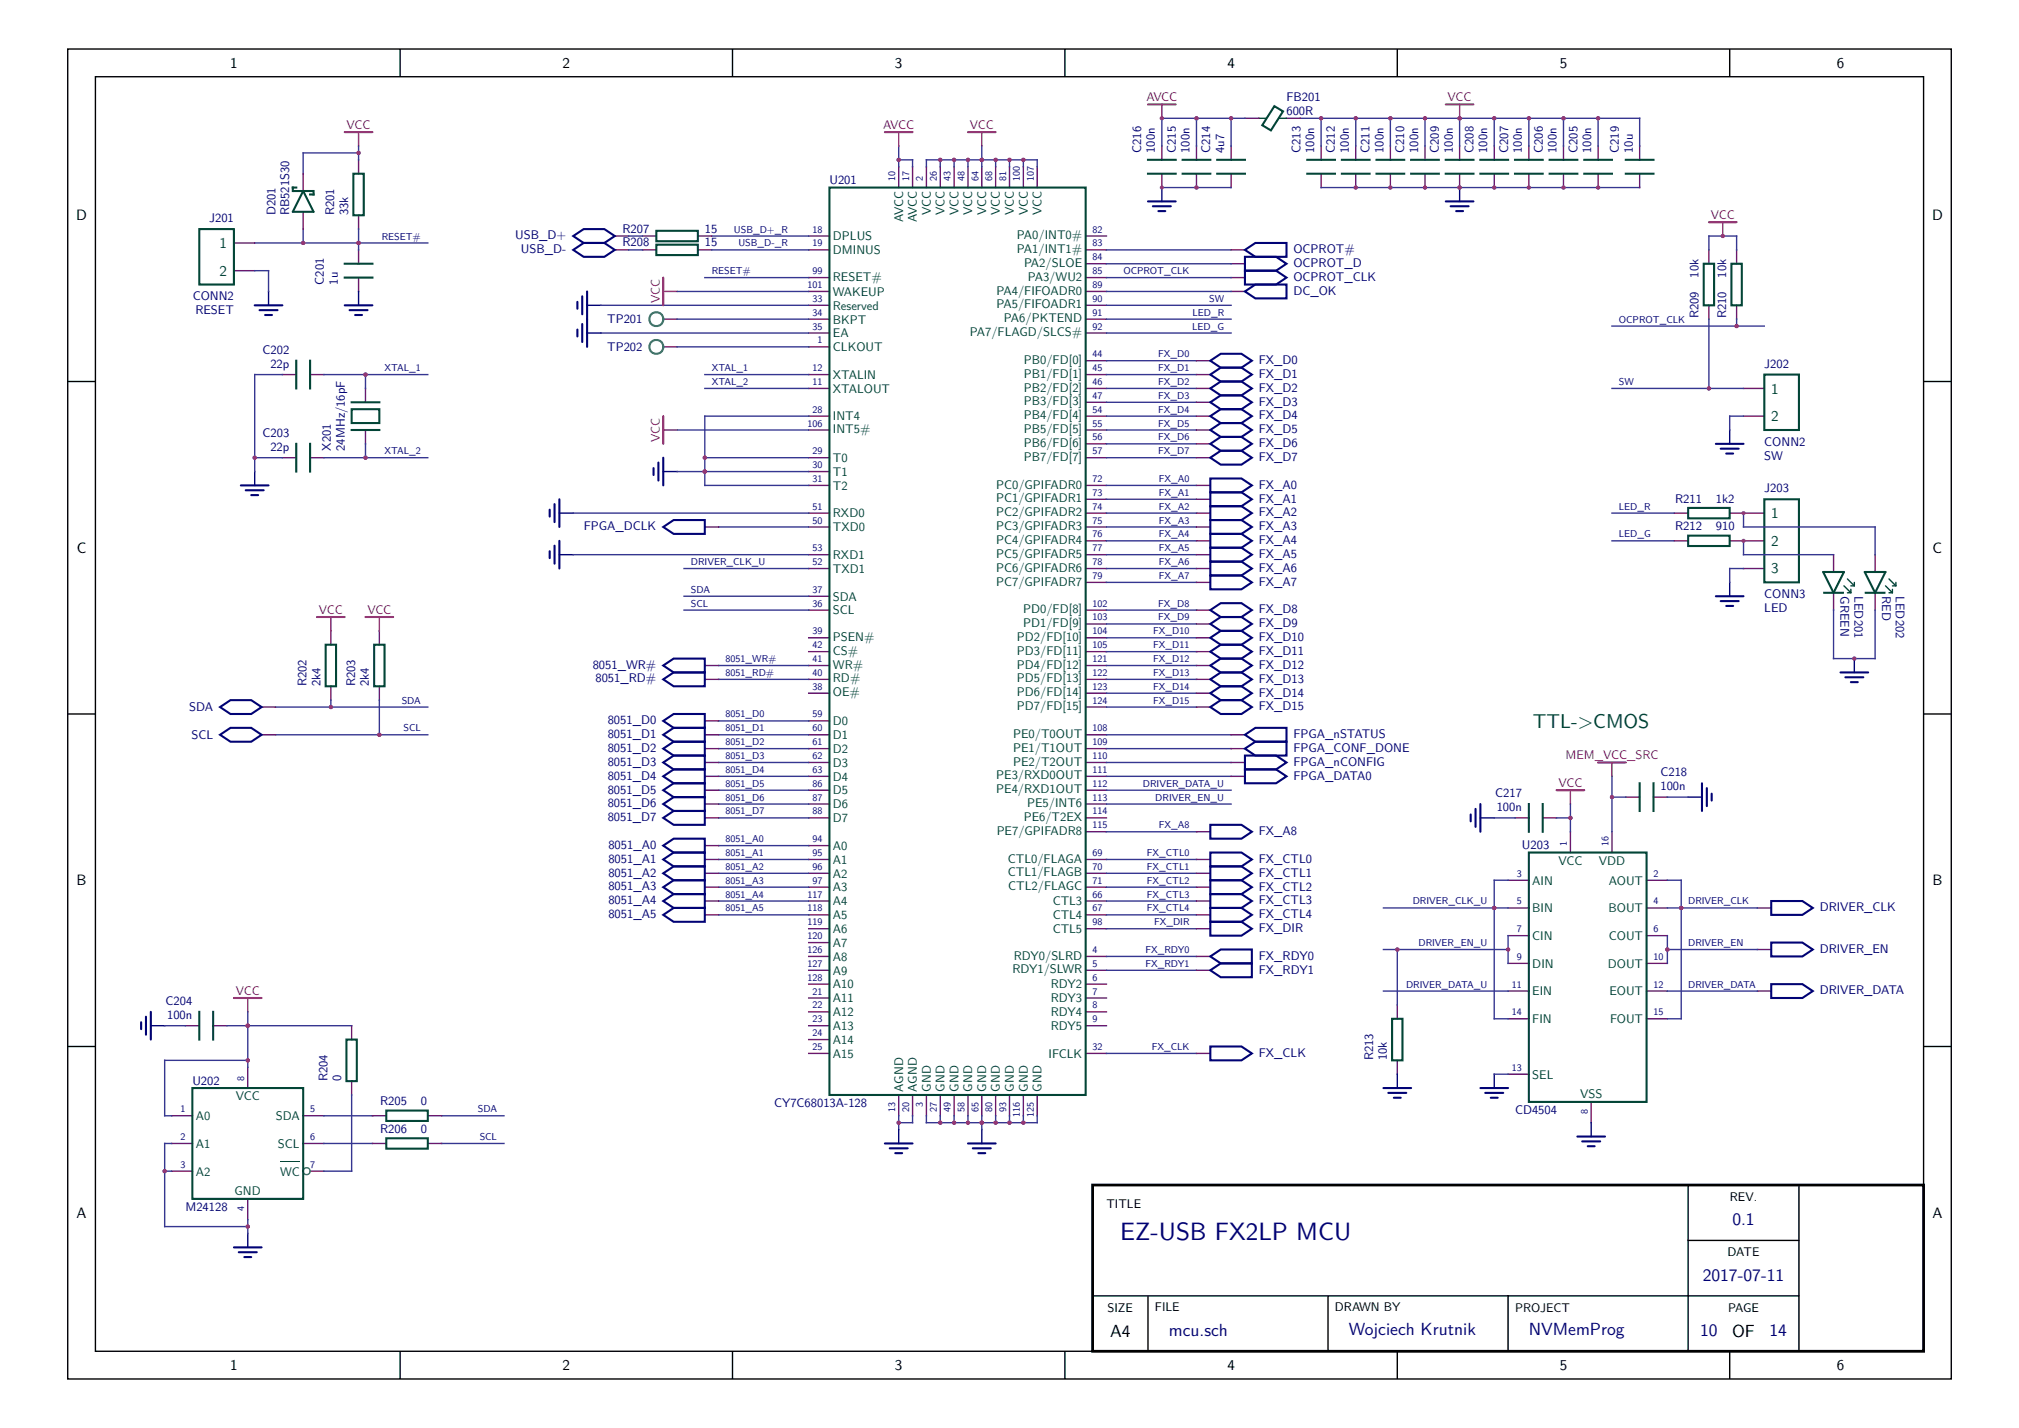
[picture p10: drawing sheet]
<svg xmlns="http://www.w3.org/2000/svg" width="297mm" height="210mm" viewBox="0 0 297 210" stroke-linecap="round" stroke-linejoin="round" font-family="sans-serif">
<defs><g id="words">
<text font-size="3.7" fill="#000275" x="164.8" y="182.4">EZ-USB FX2LP MCU</text>
<text font-size="2.9" fill="#034536" x="225.5" y="107">TTL-&gt;CMOS</text>
<g font-size="2.6" fill="#000275">
<text x="254.8" y="180.2">0.1</text>
<text x="250.5" y="188.4">2017-07-11</text>
<text x="171.9" y="196.5">mcu.sch</text>
<text x="198.4" y="196.3">Wojciech Krutnik</text>
<text x="224.9" y="196.3">NVMemProg</text>
<text x="250.1" y="196.5">10</text>
<text x="260.3" y="196.5">14</text>
</g>
<g font-size="2.6">
<text x="163.3" y="196.6">A4</text>
<text x="254.8" y="196.6">OF</text>
</g>
<g font-size="2.2">
<text x="33.9" y="10">1</text>
<text x="82.8" y="10">2</text>
<text x="131.6" y="10">3</text>
<text x="180.5" y="10">4</text>
<text x="229.4" y="9.9">5</text>
<text x="270.2" y="10">6</text>
<text x="11.2" y="32.4">D</text>
<text x="284.2" y="32.4">D</text>
<text x="11.3" y="81.3">C</text>
<text x="284.3" y="81.3">C</text>
<text x="11.3" y="130.2">B</text>
<text x="284.3" y="130.2">B</text>
<text x="11.3" y="179.1">A</text>
<text x="284.3" y="179.1">A</text>
<text x="33.9" y="201.5">1</text>
<text x="82.8" y="201.5">2</text>
<text x="131.6" y="201.5">3</text>
<text x="180.5" y="201.5">4</text>
<text x="229.4" y="201.5">5</text>
<text x="270.2" y="201.5">6</text>
</g>
<g font-size="2.2" fill="#034536">
<text x="32.3" y="36.5">1</text>
<text x="32.3" y="40.6">2</text>
<text x="260.6" y="57.9">1</text>
<text x="260.6" y="61.9">2</text>
<text x="260.6" y="76.2">1</text>
<text x="260.6" y="80.3">2</text>
<text x="260.6" y="84.3">3</text>
</g>
<g font-size="1.8" fill="#b82e2e">
<text x="168.6" y="14.8">AVCC</text>
<text x="212.9" y="14.8">VCC</text>
<text x="51" y="18.9">VCC</text>
<text x="129.9" y="18.9">AVCC</text>
<text x="142.7" y="18.9">VCC</text>
<text x="251.7" y="32.2">VCC</text>
<text x="97.1" y="44.6" transform="rotate(-90 97.1 44.6)">VCC</text>
<text x="97.1" y="65" transform="rotate(-90 97.1 65)">VCC</text>
<text x="46.9" y="90.2">VCC</text>
<text x="54" y="90.2">VCC</text>
<text x="230.3" y="111.6">MEM_VCC_SRC</text>
<text x="229.2" y="115.7">VCC</text>
<text x="34.7" y="146.3">VCC</text>
</g>
<g font-size="1.8" fill="#000275">
<text x="189.2" y="14.8">FB201</text>
<text x="189.2" y="16.9">600R</text>
<text x="167.9" y="22.5" transform="rotate(-90 167.9 22.5)">C216</text>
<text x="169.9" y="22.5" transform="rotate(-90 169.9 22.5)">100n</text>
<text x="172.9" y="22.5" transform="rotate(-90 172.9 22.5)">C215</text>
<text x="175" y="22.5" transform="rotate(-90 175 22.5)">100n</text>
<text x="178" y="22.5" transform="rotate(-90 178 22.5)">C214</text>
<text x="180.1" y="22.5" transform="rotate(-90 180.1 22.5)">4u7</text>
<text x="191.3" y="22.5" transform="rotate(-90 191.3 22.5)">C213</text>
<text x="193.3" y="22.5" transform="rotate(-90 193.3 22.5)">100n</text>
<text x="196.4" y="22.5" transform="rotate(-90 196.4 22.5)">C212</text>
<text x="198.4" y="22.5" transform="rotate(-90 198.4 22.5)">100n</text>
<text x="201.5" y="22.5" transform="rotate(-90 201.5 22.5)">C211</text>
<text x="203.5" y="22.5" transform="rotate(-90 203.5 22.5)">100n</text>
<text x="206.6" y="22.5" transform="rotate(-90 206.6 22.5)">C210</text>
<text x="208.6" y="22.5" transform="rotate(-90 208.6 22.5)">100n</text>
<text x="211.7" y="22.5" transform="rotate(-90 211.7 22.5)">C209</text>
<text x="213.7" y="22.5" transform="rotate(-90 213.7 22.5)">100n</text>
<text x="216.8" y="22.5" transform="rotate(-90 216.8 22.5)">C208</text>
<text x="218.8" y="22.5" transform="rotate(-90 218.8 22.5)">100n</text>
<text x="221.8" y="22.5" transform="rotate(-90 221.8 22.5)">C207</text>
<text x="223.9" y="22.5" transform="rotate(-90 223.9 22.5)">100n</text>
<text x="226.9" y="22.5" transform="rotate(-90 226.9 22.5)">C206</text>
<text x="229" y="22.5" transform="rotate(-90 229 22.5)">100n</text>
<text x="232" y="22.5" transform="rotate(-90 232 22.5)">C205</text>
<text x="234.1" y="22.5" transform="rotate(-90 234.1 22.5)">100n</text>
<text x="238.1" y="22.5" transform="rotate(-90 238.1 22.5)">C219</text>
<text x="240.2" y="22.5" transform="rotate(-90 240.2 22.5)">10u</text>
<text x="122" y="27.1">U201</text>
<text x="30.8" y="32.7">J201</text>
<text x="40.5" y="31.7" transform="rotate(-90 40.5 31.7)">D201</text>
<text x="42.6" y="31.7" transform="rotate(-90 42.6 31.7)">RB521S30</text>
<text x="49.2" y="31.7" transform="rotate(-90 49.2 31.7)">R201</text>
<text x="51.2" y="31.7" transform="rotate(-90 51.2 31.7)">33k</text>
<text x="75.8" y="35.2">USB_D+</text>
<text x="91.6" y="34.2">R207</text>
<text x="103.7" y="34.2">15</text>
<text x="47.7" y="41.8" transform="rotate(-90 47.7 41.8)">C201</text>
<text x="49.7" y="41.8" transform="rotate(-90 49.7 41.8)">1u</text>
<text x="76.6" y="37.3">USB_D-</text>
<text x="91.6" y="36.2">R208</text>
<text x="103.7" y="36.2">15</text>
<text x="190.3" y="37.2">OCPROT#</text>
<text x="190.3" y="41.3">OCPROT_CLK</text>
<text x="190.3" y="39.3">OCPROT_D</text>
<text x="249.9" y="40.8" transform="rotate(-90 249.9 40.8)">10k</text>
<text x="253.9" y="40.8" transform="rotate(-90 253.9 40.8)">10k</text>
<text x="28.4" y="44.2">CONN2</text>
<text x="28.8" y="46.2">RESET</text>
<text x="89.3" y="47.6">TP201</text>
<text x="190.3" y="43.4">DC_OK</text>
<text x="249.9" y="46.8" transform="rotate(-90 249.9 46.8)">R209</text>
<text x="253.9" y="46.8" transform="rotate(-90 253.9 46.8)">R210</text>
<text x="38.6" y="52">C202</text>
<text x="89.3" y="51.6">TP202</text>
<text x="185.2" y="53.5">FX_D0</text>
<text x="39.8" y="54.1">22p</text>
<text x="185.2" y="55.6">FX_D1</text>
<text x="185.2" y="57.6">FX_D2</text>
<text x="185.2" y="59.6">FX_D3</text>
<text x="259.5" y="54.1">J202</text>
<text x="38.6" y="64.3">C203</text>
<text x="185.2" y="61.7">FX_D4</text>
<text x="185.2" y="63.7">FX_D5</text>
<text x="185.2" y="65.8">FX_D6</text>
<text x="259.5" y="65.6">CONN2</text>
<text x="39.8" y="66.3">22p</text>
<text x="48.7" y="66.3" transform="rotate(-90 48.7 66.3)">X201</text>
<text x="50.7" y="66.3" transform="rotate(-90 50.7 66.3)">24MHz/16pF</text>
<text x="185.2" y="71.9">FX_A0</text>
<text x="185.2" y="67.8">FX_D7</text>
<text x="259.5" y="67.6">SW</text>
<text x="85.9" y="78">FPGA_DCLK</text>
<text x="185.2" y="78">FX_A3</text>
<text x="185.2" y="75.9">FX_A2</text>
<text x="185.2" y="73.9">FX_A1</text>
<text x="246.4" y="73.9">R211</text>
<text x="252.4" y="73.9">1k2</text>
<text x="259.5" y="72.4">J203</text>
<text x="185.2" y="82.1">FX_A5</text>
<text x="185.2" y="80">FX_A4</text>
<text x="246.4" y="78">R212</text>
<text x="252.4" y="78">910</text>
<text x="185.2" y="86.1">FX_A7</text>
<text x="185.2" y="84.1">FX_A6</text>
<text x="259.5" y="88">CONN3</text>
<text x="259.5" y="90">LED</text>
<text x="270.7" y="87.7" transform="rotate(90 270.7 87.7)">GREEN</text>
<text x="272.8" y="87.7" transform="rotate(90 272.8 87.7)">LED201</text>
<text x="276.9" y="87.7" transform="rotate(90 276.9 87.7)">RED</text>
<text x="278.9" y="87.7" transform="rotate(90 278.9 87.7)">LED202</text>
<text x="185.2" y="90.2">FX_D8</text>
<text x="185.2" y="92.2">FX_D9</text>
<text x="185.2" y="94.3">FX_D10</text>
<text x="45.1" y="100.9" transform="rotate(-90 45.1 100.9)">R202</text>
<text x="47.1" y="100.9" transform="rotate(-90 47.1 100.9)">2k4</text>
<text x="52.2" y="100.9" transform="rotate(-90 52.2 100.9)">R203</text>
<text x="54.3" y="100.9" transform="rotate(-90 54.3 100.9)">2k4</text>
<text x="87.2" y="98.3">8051_WR#</text>
<text x="87.6" y="100.4">8051_RD#</text>
<text x="185.2" y="96.3">FX_D11</text>
<text x="185.2" y="98.4">FX_D12</text>
<text x="185.2" y="100.4">FX_D13</text>
<text x="27.8" y="104.6">SDA</text>
<text x="89.4" y="106.5">8051_D0</text>
<text x="185.2" y="102.4">FX_D14</text>
<text x="185.2" y="104.5">FX_D15</text>
<text x="28.2" y="108.7">SCL</text>
<text x="89.4" y="108.5">8051_D1</text>
<text x="89.4" y="110.6">8051_D2</text>
<text x="89.4" y="112.6">8051_D3</text>
<text x="190.3" y="112.6">FPGA_nCONFIG</text>
<text x="190.3" y="110.6">FPGA_CONF_DONE</text>
<text x="190.3" y="108.6">FPGA_nSTATUS</text>
<text x="89.4" y="114.7">8051_D4</text>
<text x="89.4" y="116.7">8051_D5</text>
<text x="89.4" y="118.7">8051_D6</text>
<text x="190.3" y="114.7">FPGA_DATA0</text>
<text x="219.9" y="117.2">C217</text>
<text x="220.2" y="119.3">100n</text>
<text x="244.3" y="114.2">C218</text>
<text x="244.3" y="116.2">100n</text>
<text x="89.4" y="120.8">8051_D7</text>
<text x="89.5" y="124.8">8051_A0</text>
<text x="185.2" y="122.8">FX_A8</text>
<text x="223.9" y="124.9">U203</text>
<text x="89.5" y="126.9">8051_A1</text>
<text x="89.5" y="128.9">8051_A2</text>
<text x="89.5" y="131">8051_A3</text>
<text x="185.2" y="131">FX_CTL2</text>
<text x="185.2" y="128.9">FX_CTL1</text>
<text x="185.2" y="126.9">FX_CTL0</text>
<text x="89.5" y="133">8051_A4</text>
<text x="89.5" y="135">8051_A5</text>
<text x="185.2" y="135">FX_CTL4</text>
<text x="185.2" y="133">FX_CTL3</text>
<text x="185.2" y="137.1">FX_DIR</text>
<text x="267.7" y="134">DRIVER_CLK</text>
<text x="185.2" y="141.1">FX_RDY0</text>
<text x="185.2" y="143.2">FX_RDY1</text>
<text x="267.7" y="140.1">DRIVER_EN</text>
<text x="24.4" y="147.8">C204</text>
<text x="24.6" y="149.8">100n</text>
<text x="267.7" y="146.2">DRIVER_DATA</text>
<text x="185.2" y="155.4">FX_CLK</text>
<text x="202" y="155.9" transform="rotate(-90 202 155.9)">R213</text>
<text x="204" y="155.9" transform="rotate(-90 204 155.9)">10k</text>
<text x="28.3" y="159.5">U202</text>
<text x="48.2" y="159" transform="rotate(-90 48.2 159)">R204</text>
<text x="50.2" y="159" transform="rotate(-90 50.2 159)">0</text>
<text x="55.9" y="162.6">R205</text>
<text x="55.9" y="166.6">R206</text>
<text x="61.9" y="162.6">0</text>
<text x="61.9" y="166.6">0</text>
<text x="113.9" y="162.8">CY7C68013A-128</text>
<text x="222.9" y="163.9">CD4504</text>
<text x="27.3" y="178.1">M24128</text>
</g>
<g font-size="1.8" fill="#034536">
<text x="122.5" y="35.4">DPLUS</text>
<text x="132.8" y="32.6" transform="rotate(-90 132.8 32.6)">AVCC</text>
<text x="134.9" y="32.6" transform="rotate(-90 134.9 32.6)">AVCC</text>
<text x="136.9" y="31.6" transform="rotate(-90 136.9 31.6)">VCC</text>
<text x="139" y="31.6" transform="rotate(-90 139 31.6)">VCC</text>
<text x="141" y="31.6" transform="rotate(-90 141 31.6)">VCC</text>
<text x="143" y="31.6" transform="rotate(-90 143 31.6)">VCC</text>
<text x="145.1" y="31.6" transform="rotate(-90 145.1 31.6)">VCC</text>
<text x="147.1" y="31.6" transform="rotate(-90 147.1 31.6)">VCC</text>
<text x="149.1" y="31.6" transform="rotate(-90 149.1 31.6)">VCC</text>
<text x="149.6" y="35.2">PA0/INT0#</text>
<text x="151.2" y="31.6" transform="rotate(-90 151.2 31.6)">VCC</text>
<text x="153.2" y="31.6" transform="rotate(-90 153.2 31.6)">VCC</text>
<text x="122.5" y="37.4">DMINUS</text>
<text x="122.5" y="41.3">RESET#</text>
<text x="149.6" y="37.2">PA1/INT1#</text>
<text x="150.6" y="39.2">PA2/SLOE</text>
<text x="151.2" y="41.3">PA3/WU2</text>
<text x="122.5" y="45.5">Reserved</text>
<text x="122.5" y="47.6">BKPT</text>
<text x="122.5" y="43.5">WAKEUP</text>
<text x="146.6" y="43.3">PA4/FIFOADR0</text>
<text x="146.6" y="45.4">PA5/FIFOADR1</text>
<text x="147.7" y="47.4">PA6/PKTEND</text>
<text x="122.5" y="51.6">CLKOUT</text>
<text x="122.5" y="49.6">EA</text>
<text x="142.7" y="49.4">PA7/FLAGD/SLCS#</text>
<text x="150.6" y="53.5">PB0/FD[0]</text>
<text x="122.5" y="57.8">XTALOUT</text>
<text x="122.5" y="55.7">XTALIN</text>
<text x="150.6" y="55.5">PB1/FD[1]</text>
<text x="150.6" y="57.6">PB2/FD[2]</text>
<text x="150.6" y="59.6">PB3/FD[3]</text>
<text x="122.5" y="61.8">INT4</text>
<text x="122.5" y="63.7">INT5#</text>
<text x="150.6" y="61.7">PB4/FD[4]</text>
<text x="150.6" y="63.7">PB5/FD[5]</text>
<text x="150.6" y="65.7">PB6/FD[6]</text>
<text x="122.5" y="67.9">T0</text>
<text x="122.5" y="70">T1</text>
<text x="146.5" y="71.8">PC0/GPIFADR0</text>
<text x="150.6" y="67.8">PB7/FD[7]</text>
<text x="122.5" y="72">T2</text>
<text x="122.5" y="76.1">RXD0</text>
<text x="146.5" y="73.9">PC1/GPIFADR1</text>
<text x="146.5" y="75.9">PC2/GPIFADR2</text>
<text x="146.5" y="78">PC3/GPIFADR3</text>
<text x="122.5" y="78.1">TXD0</text>
<text x="122.5" y="82.2">RXD1</text>
<text x="146.5" y="80">PC4/GPIFADR4</text>
<text x="146.5" y="82">PC5/GPIFADR5</text>
<text x="122.5" y="88.3">SDA</text>
<text x="122.5" y="84.2">TXD1</text>
<text x="146.5" y="84.1">PC6/GPIFADR6</text>
<text x="146.5" y="86.1">PC7/GPIFADR7</text>
<text x="122.5" y="90.4">SCL</text>
<text x="122.5" y="94.3">PSEN#</text>
<text x="149.6" y="94.3">PD2/FD[10]</text>
<text x="150.5" y="90.2">PD0/FD[8]</text>
<text x="150.5" y="92.2">PD1/FD[9]</text>
<text x="122.5" y="100.4">RD#</text>
<text x="122.5" y="98.3">WR#</text>
<text x="122.5" y="96.3">CS#</text>
<text x="149.6" y="96.3">PD3/FD[11]</text>
<text x="149.6" y="98.3">PD4/FD[12]</text>
<text x="149.6" y="100.4">PD5/FD[13]</text>
<text x="122.5" y="102.4">OE#</text>
<text x="122.5" y="106.6">D0</text>
<text x="149.6" y="102.4">PD6/FD[14]</text>
<text x="149.6" y="104.4">PD7/FD[15]</text>
<text x="122.5" y="108.7">D1</text>
<text x="122.5" y="110.7">D2</text>
<text x="122.5" y="112.7">D3</text>
<text x="149" y="108.5">PE0/T0OUT</text>
<text x="149" y="110.6">PE1/T1OUT</text>
<text x="149" y="112.6">PE2/T2OUT</text>
<text x="122.5" y="114.8">D4</text>
<text x="122.5" y="116.8">D5</text>
<text x="122.5" y="118.9">D6</text>
<text x="146.5" y="114.6">PE3/RXD0OUT</text>
<text x="146.5" y="116.7">PE4/RXD1OUT</text>
<text x="151.1" y="118.7">PE5/INT6</text>
<text x="122.5" y="120.9">D7</text>
<text x="122.5" y="125">A0</text>
<text x="146.6" y="122.8">PE7/GPIFADR8</text>
<text x="150.6" y="120.7">PE6/T2EX</text>
<text x="122.5" y="127">A1</text>
<text x="122.5" y="129.1">A2</text>
<text x="122.5" y="131.1">A3</text>
<text x="148.3" y="126.9">CTL0/FLAGA</text>
<text x="148.3" y="128.9">CTL1/FLAGB</text>
<text x="148.3" y="130.9">CTL2/FLAGC</text>
<text x="225.4" y="130.1">AIN</text>
<text x="229.2" y="127.2">VCC</text>
<text x="235.2" y="127.2">VDD</text>
<text x="236.7" y="130.1">AOUT</text>
<text x="122.5" y="133.1">A4</text>
<text x="122.5" y="135.2">A5</text>
<text x="122.5" y="137.2">A6</text>
<text x="154.9" y="133.1">CTL3</text>
<text x="154.9" y="135.2">CTL4</text>
<text x="154.9" y="137.2">CTL5</text>
<text x="225.4" y="134.2">BIN</text>
<text x="236.6" y="134.2">BOUT</text>
<text x="122.5" y="139.2">A7</text>
<text x="122.5" y="141.3">A8</text>
<text x="122.5" y="143.3">A9</text>
<text x="148.9" y="143.2">RDY1/SLWR</text>
<text x="149.1" y="141.1">RDY0/SLRD</text>
<text x="225.4" y="138.2">CIN</text>
<text x="225.4" y="142.3">DIN</text>
<text x="236.5" y="142.3">DOUT</text>
<text x="236.7" y="138.2">COUT</text>
<text x="122.5" y="147.4">A11</text>
<text x="122.5" y="149.4">A12</text>
<text x="122.5" y="145.3">A10</text>
<text x="154.6" y="145.4">RDY2</text>
<text x="154.6" y="147.4">RDY3</text>
<text x="154.6" y="149.4">RDY4</text>
<text x="225.4" y="146.4">EIN</text>
<text x="236.7" y="146.4">EOUT</text>
<text x="122.5" y="151.5">A13</text>
<text x="122.5" y="153.5">A14</text>
<text x="122.5" y="155.5">A15</text>
<text x="154.2" y="155.6">IFCLK</text>
<text x="154.6" y="151.5">RDY5</text>
<text x="225.4" y="150.5">FIN</text>
<text x="236.8" y="150.5">FOUT</text>
<text x="34.7" y="161.8">VCC</text>
<text x="132.8" y="160.5" transform="rotate(-90 132.8 160.5)">AGND</text>
<text x="134.9" y="160.5" transform="rotate(-90 134.9 160.5)">AGND</text>
<text x="136.9" y="160.5" transform="rotate(-90 136.9 160.5)">GND</text>
<text x="139" y="160.5" transform="rotate(-90 139 160.5)">GND</text>
<text x="141" y="160.5" transform="rotate(-90 141 160.5)">GND</text>
<text x="143" y="160.5" transform="rotate(-90 143 160.5)">GND</text>
<text x="145.1" y="160.5" transform="rotate(-90 145.1 160.5)">GND</text>
<text x="147.1" y="160.5" transform="rotate(-90 147.1 160.5)">GND</text>
<text x="149.1" y="160.5" transform="rotate(-90 149.1 160.5)">GND</text>
<text x="151.2" y="160.5" transform="rotate(-90 151.2 160.5)">GND</text>
<text x="153.2" y="160.5" transform="rotate(-90 153.2 160.5)">GND</text>
<text x="225.4" y="158.6">SEL</text>
<text x="232.4" y="161.5">VSS</text>
<text x="28.8" y="164.7">A0</text>
<text x="40.6" y="164.7">SDA</text>
<text x="28.8" y="168.8">A1</text>
<text x="28.8" y="172.9">A2</text>
<text x="40.9" y="168.8">SCL</text>
<text x="41.2" y="172.9">WC</text>
<text x="34.5" y="175.8">GND</text>
</g>
<g font-size="1.8">
<text x="162.8" y="177.6">TITLE</text>
<text x="254.5" y="176.6">REV.</text>
<text x="254.1" y="184.7">DATE</text>
<text x="162.9" y="192.9">SIZE</text>
<text x="169.9" y="192.9">FILE</text>
<text x="196.4" y="192.9">DRAWN BY</text>
<text x="222.9" y="192.9">PROJECT</text>
<text x="254.2" y="192.9">PAGE</text>
</g>
<g font-size="1.5" fill="#000275">
<text x="131.7" y="26.6" transform="rotate(-90 131.7 26.6)">10</text>
<text x="133.7" y="26.6" transform="rotate(-90 133.7 26.6)">17</text>
<text x="135.8" y="26.6" transform="rotate(-90 135.8 26.6)">2</text>
<text x="137.8" y="26.6" transform="rotate(-90 137.8 26.6)">26</text>
<text x="139.8" y="26.6" transform="rotate(-90 139.8 26.6)">43</text>
<text x="141.9" y="26.6" transform="rotate(-90 141.9 26.6)">48</text>
<text x="143.9" y="26.6" transform="rotate(-90 143.9 26.6)">64</text>
<text x="146" y="26.6" transform="rotate(-90 146 26.6)">68</text>
<text x="148" y="26.6" transform="rotate(-90 148 26.6)">81</text>
<text x="150" y="26.6" transform="rotate(-90 150 26.6)">100</text>
<text x="152.1" y="26.6" transform="rotate(-90 152.1 26.6)">107</text>
<text x="56.2" y="35.2">RESET#</text>
<text x="108" y="34.2">USB_D+_R</text>
<text x="119.5" y="34.2">18</text>
<text x="160.7" y="34.2">82</text>
<text x="104.7" y="40.3">RESET#</text>
<text x="108.6" y="36.2">USB_D-_R</text>
<text x="119.5" y="36.2">19</text>
<text x="119.5" y="40.3">99</text>
<text x="160.7" y="36.2">83</text>
<text x="160.7" y="38.3">84</text>
<text x="160.7" y="40.3">85</text>
<text x="165.2" y="40.3">OCPROT_CLK</text>
<text x="118.8" y="42.4">101</text>
<text x="119.5" y="44.4">33</text>
<text x="119.5" y="46.4">34</text>
<text x="160.7" y="42.4">89</text>
<text x="160.7" y="44.4">90</text>
<text x="160.7" y="46.4">91</text>
<text x="175.4" y="46.4">LED_R</text>
<text x="177.9" y="44.4">SW</text>
<text x="238.1" y="47.4">OCPROT_CLK</text>
<text x="119.5" y="48.5">35</text>
<text x="120.3" y="50.5">1</text>
<text x="160.7" y="52.5">44</text>
<text x="160.7" y="48.5">92</text>
<text x="170.4" y="52.5">FX_D0</text>
<text x="175.4" y="48.5">LED_G</text>
<text x="56.6" y="54.6">XTAL_1</text>
<text x="104.7" y="54.6">XTAL_1</text>
<text x="104.7" y="56.6">XTAL_2</text>
<text x="119.5" y="56.6">11</text>
<text x="119.5" y="54.6">12</text>
<text x="160.7" y="54.6">45</text>
<text x="160.7" y="56.6">46</text>
<text x="160.7" y="58.7">47</text>
<text x="170.4" y="54.6">FX_D1</text>
<text x="170.4" y="56.6">FX_D2</text>
<text x="170.4" y="58.7">FX_D3</text>
<text x="238.1" y="56.6">SW</text>
<text x="118.8" y="62.7">106</text>
<text x="119.5" y="60.7">28</text>
<text x="160.7" y="60.7">54</text>
<text x="160.7" y="62.7">55</text>
<text x="160.7" y="64.8">56</text>
<text x="170.4" y="60.7">FX_D4</text>
<text x="170.4" y="62.7">FX_D5</text>
<text x="170.4" y="64.8">FX_D6</text>
<text x="56.6" y="66.8">XTAL_2</text>
<text x="119.5" y="66.8">29</text>
<text x="119.5" y="68.8">30</text>
<text x="119.5" y="70.9">31</text>
<text x="160.7" y="66.8">57</text>
<text x="160.7" y="70.9">72</text>
<text x="170.4" y="66.8">FX_D7</text>
<text x="170.5" y="70.9">FX_A0</text>
<text x="119.5" y="77">50</text>
<text x="119.5" y="75">51</text>
<text x="160.7" y="72.9">73</text>
<text x="160.7" y="75">74</text>
<text x="160.7" y="77">75</text>
<text x="170.5" y="72.9">FX_A1</text>
<text x="170.5" y="75">FX_A2</text>
<text x="170.5" y="77">FX_A3</text>
<text x="238.1" y="75">LED_R</text>
<text x="101.6" y="83.1">DRIVER_CLK_U</text>
<text x="119.5" y="83.1">52</text>
<text x="119.5" y="81.1">53</text>
<text x="160.7" y="79">76</text>
<text x="160.7" y="81.1">77</text>
<text x="160.7" y="83.1">78</text>
<text x="170.5" y="79">FX_A4</text>
<text x="170.5" y="81.1">FX_A5</text>
<text x="170.5" y="83.1">FX_A6</text>
<text x="238.1" y="79">LED_G</text>
<text x="101.6" y="87.2">SDA</text>
<text x="101.6" y="89.2">SCL</text>
<text x="119.5" y="89.2">36</text>
<text x="119.5" y="87.2">37</text>
<text x="160.7" y="85.1">79</text>
<text x="160.7" y="89.2">102</text>
<text x="170.4" y="89.2">FX_D8</text>
<text x="170.5" y="85.1">FX_A7</text>
<text x="119.5" y="93.3">39</text>
<text x="119.5" y="95.3">42</text>
<text x="160.7" y="91.2">103</text>
<text x="160.7" y="93.3">104</text>
<text x="160.7" y="95.3">105</text>
<text x="169.7" y="93.3">FX_D10</text>
<text x="169.7" y="95.3">FX_D11</text>
<text x="170.4" y="91.2">FX_D9</text>
<text x="106.7" y="97.4">8051_WR#</text>
<text x="106.7" y="99.4">8051_RD#</text>
<text x="119.5" y="101.4">38</text>
<text x="119.5" y="99.4">40</text>
<text x="119.5" y="97.4">41</text>
<text x="160.7" y="97.4">121</text>
<text x="160.7" y="99.4">122</text>
<text x="160.7" y="101.4">123</text>
<text x="169.7" y="97.4">FX_D12</text>
<text x="169.7" y="99.4">FX_D13</text>
<text x="169.7" y="101.4">FX_D14</text>
<text x="59.1" y="103.5">SDA</text>
<text x="59.4" y="107.5">SCL</text>
<text x="106.7" y="105.5">8051_D0</text>
<text x="106.7" y="107.5">8051_D1</text>
<text x="119.5" y="105.5">59</text>
<text x="119.5" y="107.5">60</text>
<text x="160.7" y="107.5">108</text>
<text x="160.7" y="103.5">124</text>
<text x="169.7" y="103.5">FX_D15</text>
<text x="106.7" y="109.6">8051_D2</text>
<text x="106.7" y="111.6">8051_D3</text>
<text x="106.7" y="113.7">8051_D4</text>
<text x="119.5" y="109.6">61</text>
<text x="119.5" y="111.6">62</text>
<text x="119.5" y="113.7">63</text>
<text x="160.7" y="109.6">109</text>
<text x="160.7" y="111.6">110</text>
<text x="160.7" y="113.7">111</text>
<text x="106.7" y="115.7">8051_D5</text>
<text x="106.7" y="117.7">8051_D6</text>
<text x="106.7" y="119.8">8051_D7</text>
<text x="119.5" y="115.7">86</text>
<text x="119.5" y="117.7">87</text>
<text x="119.5" y="119.8">88</text>
<text x="160.7" y="115.7">112</text>
<text x="160.7" y="117.7">113</text>
<text x="160.7" y="119.8">114</text>
<text x="168.1" y="115.7">DRIVER_DATA_U</text>
<text x="170" y="117.7">DRIVER_EN_U</text>
<text x="106.7" y="123.8">8051_A0</text>
<text x="106.7" y="125.9">8051_A1</text>
<text x="119.5" y="123.8">94</text>
<text x="119.5" y="125.9">95</text>
<text x="160.7" y="125.9">69</text>
<text x="160.7" y="121.8">115</text>
<text x="168.7" y="125.9">FX_CTL0</text>
<text x="170.5" y="121.8">FX_A8</text>
<text x="230.5" y="124.4" transform="rotate(-90 230.5 124.4)">1</text>
<text x="236.6" y="124.4" transform="rotate(-90 236.6 124.4)">16</text>
<text x="106.7" y="127.9">8051_A2</text>
<text x="106.7" y="130">8051_A3</text>
<text x="106.7" y="132">8051_A4</text>
<text x="118.8" y="132">117</text>
<text x="119.5" y="127.9">96</text>
<text x="119.5" y="130">97</text>
<text x="160.7" y="132">66</text>
<text x="160.7" y="127.9">70</text>
<text x="160.7" y="130">71</text>
<text x="168.7" y="127.9">FX_CTL1</text>
<text x="168.7" y="130">FX_CTL2</text>
<text x="168.7" y="132">FX_CTL3</text>
<text x="223.1" y="128.9">3</text>
<text x="243.2" y="128.9">2</text>
<text x="106.7" y="134">8051_A5</text>
<text x="118.8" y="134">118</text>
<text x="118.8" y="136.1">119</text>
<text x="160.7" y="134">67</text>
<text x="160.7" y="136.1">98</text>
<text x="168.7" y="134">FX_CTL4</text>
<text x="169.8" y="136.1">FX_DIR</text>
<text x="207.8" y="133">DRIVER_CLK_U</text>
<text x="223.1" y="133">5</text>
<text x="223.1" y="137.1">7</text>
<text x="243.2" y="133">4</text>
<text x="243.2" y="137.1">6</text>
<text x="248.3" y="133">DRIVER_CLK</text>
<text x="118.8" y="138.1">120</text>
<text x="118.8" y="140.1">126</text>
<text x="118.8" y="142.2">127</text>
<text x="160.7" y="140.1">4</text>
<text x="160.7" y="142.2">5</text>
<text x="168.5" y="140.1">FX_RDY0</text>
<text x="168.5" y="142.2">FX_RDY1</text>
<text x="208.7" y="139.1">DRIVER_EN_U</text>
<text x="223.1" y="141.2">9</text>
<text x="243.2" y="141.2">10</text>
<text x="248.3" y="139.1">DRIVER_EN</text>
<text x="118.8" y="144.2">128</text>
<text x="119.5" y="146.3">21</text>
<text x="119.5" y="148.3">22</text>
<text x="160.7" y="144.2">6</text>
<text x="160.7" y="146.3">7</text>
<text x="160.7" y="148.3">8</text>
<text x="206.8" y="145.2">DRIVER_DATA_U</text>
<text x="222.4" y="145.2">11</text>
<text x="222.4" y="149.3">14</text>
<text x="243.2" y="145.2">12</text>
<text x="243.2" y="149.3">15</text>
<text x="248.3" y="145.2">DRIVER_DATA</text>
<text x="119.5" y="150.3">23</text>
<text x="119.5" y="152.4">24</text>
<text x="119.5" y="154.4">25</text>
<text x="160.7" y="150.3">9</text>
<text x="160.7" y="154.4">32</text>
<text x="169.4" y="154.4">FX_CLK</text>
<text x="35.9" y="159" transform="rotate(-90 35.9 159)">8</text>
<text x="222.4" y="157.5">13</text>
<text x="26.5" y="163.6">1</text>
<text x="26.5" y="167.6">2</text>
<text x="45.6" y="163.6">5</text>
<text x="45.6" y="167.6">6</text>
<text x="70.3" y="163.6">SDA</text>
<text x="70.6" y="167.6">SCL</text>
<text x="131.7" y="163.5" transform="rotate(-90 131.7 163.5)">13</text>
<text x="133.7" y="163.5" transform="rotate(-90 133.7 163.5)">20</text>
<text x="135.8" y="162.8" transform="rotate(-90 135.8 162.8)">3</text>
<text x="137.8" y="163.5" transform="rotate(-90 137.8 163.5)">27</text>
<text x="139.8" y="163.5" transform="rotate(-90 139.8 163.5)">49</text>
<text x="141.9" y="163.5" transform="rotate(-90 141.9 163.5)">58</text>
<text x="143.9" y="163.5" transform="rotate(-90 143.9 163.5)">65</text>
<text x="146" y="163.5" transform="rotate(-90 146 163.5)">80</text>
<text x="148" y="163.5" transform="rotate(-90 148 163.5)">93</text>
<text x="150" y="164.3" transform="rotate(-90 150 164.3)">116</text>
<text x="152.1" y="164.3" transform="rotate(-90 152.1 164.3)">125</text>
<text x="233.6" y="163.8" transform="rotate(-90 233.6 163.8)">8</text>
<text x="26.5" y="171.7">3</text>
<text x="45.6" y="171.7">7</text>
<text x="35.9" y="178.1" transform="rotate(-90 35.9 178.1)">4</text>
</g>
</g></defs>
<g fill="none" stroke="#000" stroke-width=".2">
<path d="M10 7.2h277v195.6h-277zM14 11.3h269v187.4h-269zM58.9 7.2v4.1M107.8 7.2v4.1M156.6 7.2v4.1M205.5 7.2v4.1M254.4 7.2v4.1M10 56.1h4M283 56.1h4M10 105h4M283 105h4M10 153.9h4"/>
<path d="M283 153.9h4M248.3 174.3v24.4M264.6 174.3v24.4M58.9 198.7v4.1M107.8 198.7v4.1M156.6 198.7v4.1M160.7 190.6h103.9M168.9 190.6v8.1M195.4 190.6v8.1M205.5 198.7v4.1M221.8 190.6v8.1M248.3 182.4h16.3"/>
<path d="M254.4 198.7v4.1"/>
</g>
<path d="M160.7 174.3h122.3v24.4h-122.3z" fill="none" stroke="#000" stroke-width=".41"/>
<g fill="none" stroke="#67146a" stroke-width=".2">
<path d="M183.1 17.4h2.1M189.2 17.4h2.1M34.4 35.7h3.1M34.4 39.8h3.1M44.6 25.5v2.6M44.6 31.1v2.6M52.7 23.5v2M52.7 31.7v2M52.7 36.7v2.1M90.4 34.7h2.1M90.4 36.7h2.1M94.5 34.7h2"/>
<path d="M94.5 36.7h2M102.7 34.7h2M102.7 36.7h2M119 34.7h3M119 36.7h3M132.2 24.5v3.1M134.2 24.5v3.1M136.3 24.5v3.1M138.3 24.5v3.1M140.4 24.5v3.1M142.4 24.5v3.1M144.4 24.5v3.1"/>
<path d="M146.5 24.5v3.1M148.5 24.5v3.1M150.5 24.5v3.1M152.6 24.5v3.1M159.7 34.7h3.1M159.7 36.7h3.1M159.7 38.8h3.1M170.9 21.5v2M170.9 25.5v2.1M176 21.5v2M176 25.5v2.1M181.1 36.7h2"/>
<path d="M181.1 38.8h2M181.1 21.5v2M181.1 25.5v2.1M194.3 21.5v2M194.3 25.5v2.1M199.4 21.5v2M199.4 25.5v2.1M204.5 21.5v2M204.5 25.5v2.1M209.6 21.5v2M209.6 25.5v2.1M214.7 21.5v2"/>
<path d="M214.7 25.5v2.1M219.8 21.5v2M219.8 25.5v2.1M224.9 21.5v2M224.9 25.5v2.1M230 21.5v2M230 25.5v2.1M235.1 21.5v2M235.1 25.5v2.1M241.2 21.5v2M241.2 25.5v2.1M251.4 36.7v2.1"/>
<path d="M255.5 36.7v2.1M41.5 55.1h2.1M45.6 55.1h2.1M52.7 40.8v2.1M53.8 57.1v2.1M97.6 51h2M97.6 46.9h2M119 51h3M119 57.1h3M119 55.1h3M119 44.9h3M119 46.9h3"/>
<path d="M119 49h3M119 40.8h3M119 42.9h3M159.7 57.1h3.1M159.7 55.1h3.1M159.7 44.9h3.1M159.7 46.9h3.1M159.7 49h3.1M159.7 53h3.1M159.7 59.2h3.1M159.7 40.8h3.1M159.7 42.9h3.1"/>
<path d="M176 57.1h2M176 55.1h2M176 53h2M176 59.2h2M181.1 40.8h2M181.1 42.9h2M251.4 44.9v2M255.5 44.9v2M256.5 57.1h3M41.5 67.3h2.1M45.6 67.3h2.1M53.8 63.2v2.1"/>
<path d="M103.7 77.5h2M119 61.2h3M119 67.3h3M119 69.3h3M119 71.4h3M119 77.5h3M119 75.5h3M119 63.2h3M159.7 61.2h3.1M159.7 67.3h3.1M159.7 71.4h3.1M159.7 77.5h3.1"/>
<path d="M159.7 75.5h3.1M159.7 63.2h3.1M159.7 65.3h3.1M159.7 73.4h3.1M159.7 79.5h3.1M176 61.2h2M176 67.3h2M176 71.4h2M176 77.5h2M176 75.5h2M176 63.2h2M176 65.3h2"/>
<path d="M176 73.4h2M176 79.5h2M246.3 75.5h2M246.3 79.5h2M254.4 75.5h5.1M254.4 79.5h5.1M256.5 61.2h3M48.7 92.8v2M55.8 92.8v2M103.7 99.9h2M103.7 97.9h2M119 89.7h3"/>
<path d="M119 87.7h3M119 93.8h3M119 99.9h3M119 97.9h3M119 95.8h3M119 83.6h3M119 81.6h3M159.7 89.7h3.1M159.7 93.8h3.1M159.7 99.9h3.1M159.7 97.9h3.1M159.7 95.8h3.1"/>
<path d="M159.7 83.6h3.1M159.7 81.6h3.1M159.7 85.6h3.1M159.7 91.8h3.1M176 89.7h2M176 93.8h2M176 99.9h2M176 97.9h2M176 95.8h2M176 83.6h2M176 81.6h2M176 85.6h2"/>
<path d="M176 91.8h2M256.5 83.6h3M269.7 81.6v2.5M269.7 87.2v2.5M275.8 81.6v2.5M275.8 87.2v2.5M38.5 108.1h2M38.5 104h2M48.7 100.9v2.1M55.8 100.9v2.1M103.7 106h2M103.7 108.1h2"/>
<path d="M103.7 110.1h2M103.7 112.1h2M103.7 114.2h2M103.7 116.2h2M103.7 118.2h2M119 101.9h3M119 106h3M119 108.1h3M119 110.1h3M119 112.1h3M119 114.2h3M119 116.2h3"/>
<path d="M119 118.2h3M159.7 101.9h3.1M159.7 108.1h3.1M159.7 110.1h3.1M159.7 112.1h3.1M159.7 114.2h3.1M159.7 116.2h3.1M159.7 118.2h3.1M159.7 104h3.1M176 101.9h2M176 104h2M181.1 108.1h2"/>
<path d="M181.1 110.1h2M181.1 112.1h2M181.1 114.2h2M239.2 117.2h2M243.2 117.2h2.1M103.7 132.5h2M103.7 134.5h2M103.7 126.4h2M103.7 128.4h2M103.7 130.5h2M103.7 120.3h2M103.7 124.4h2"/>
<path d="M119 132.5h3M119 134.5h3M119 126.4h3M119 128.4h3M119 130.5h3M119 120.3h3M119 124.4h3M119 136.6h3M119 138.6h3M159.7 132.5h3.1M159.7 134.5h3.1M159.7 126.4h3.1"/>
<path d="M159.7 128.4h3.1M159.7 130.5h3.1M159.7 120.3h3.1M159.7 136.6h3.1M159.7 122.3h3.1M176 132.5h2M176 134.5h2M176 126.4h2M176 128.4h2M176 130.5h2M176 136.6h2M176 122.3h2"/>
<path d="M221.8 133.5h3.1M221.8 129.4h3.1M221.8 137.6h3.1M222.9 120.3h2M226.9 120.3h2.1M231 122.3v3.1M237.1 122.3v3.1M242.2 133.5h3.1M242.2 129.4h3.1M242.2 137.6h3.1M258.5 133.5h2.1M258.5 139.6h2.1"/>
<path d="M27.3 150.8h2M31.4 150.8h2M36.4 157v3M51.7 150.8v2.1M51.7 159v2M119 140.7h3M119 142.7h3M119 144.7h3M119 146.8h3M119 148.8h3M119 150.8h3M119 152.9h3"/>
<path d="M119 154.9h3M159.7 140.7h3.1M159.7 142.7h3.1M159.7 144.7h3.1M159.7 146.8h3.1M159.7 148.8h3.1M159.7 150.8h3.1M159.7 154.9h3.1M176 140.7h2M176 142.7h2M176 154.9h2M205.5 147.8v2"/>
<path d="M205.5 155.9v2.1M221.8 145.7h3.1M221.8 141.7h3.1M221.8 158h3.1M221.8 149.8h3.1M242.2 145.7h3.1M242.2 141.7h3.1M242.2 149.8h3.1M258.5 145.7h2.1M25.2 164.1h3.1M25.2 168.2h3.1M25.2 172.2h3.1"/>
<path d="M36.4 176.3v3.1M44.6 164.1h3.1M44.6 168.2h3.1M45.6 172.2h2.1M54.8 164.1h2M54.8 168.2h2M62.9 164.1h2.1M62.9 168.2h2.1M132.2 161v3.1M134.2 161v3.1M136.3 161v3.1M138.3 161v3.1"/>
<path d="M140.4 161v3.1M142.4 161v3.1M144.4 161v3.1M146.5 161v3.1M148.5 161v3.1M150.5 161v3.1M152.6 161v3.1M234.1 162v3.1"/>
</g>
<g fill="none" stroke="#034536" stroke-width=".31">
<path d="M187.5 15.6l1.2 .8-1.7 2.8-1.3-.8zM29.3 33.7h5.1v8.1h-5.1zM43.6 27.6h-.5v.5h3v.5h-.5M44.6 28.1l1.5 3h-3zM50.7 38.8h4.1M52 25.5h1.5v6.2h-1.5zM96.5 33.9h6.2v1.6h-6.2zM96.5 36h6.2v1.5h-6.2zM122 27.6h37.7v133.4h-37.7zM168.9 23.5h4M168.9 25.5h4M174 23.5h4"/>
<path d="M174 25.5h4M179.1 23.5h4M179.1 25.5h4M192.3 23.5h4.1M192.3 25.5h4.1M197.4 23.5h4.1M197.4 25.5h4.1M202.5 23.5h4.1M202.5 25.5h4.1M207.6 23.5h4.1M207.6 25.5h4.1M212.7 23.5h4.1"/>
<path d="M212.7 25.5h4.1M217.8 23.5h4M217.8 25.5h4M222.9 23.5h4M222.9 25.5h4M228 23.5h4M228 25.5h4M233 23.5h4.1M233 25.5h4.1M239.2 23.5h4M239.2 25.5h4M250.6 38.8h1.5v6.1h-1.5z"/>
<path d="M254.7 38.8h1.5v6.1h-1.5zM43.6 53v4.1M45.6 53v4.1M50.7 40.8h4.1M51.7 59.2h4.1M259.5 55.1h5.1v8.1h-5.1zM43.6 65.3v4M45.6 65.3v4M51.7 60.2h4.1v2h-4.1zM51.7 63.2h4.1M248.3 74.7h6.1v1.5h-6.1zM248.3 78.8h6.1v1.5h-6.1z"/>
<path d="M259.5 73.4h5.1v12.2h-5.1zM47.9 94.8h1.5v6.1h-1.5zM55 94.8h1.6v6.1h-1.6zM268.2 84.1h3l-1.5 3.1zM268.2 87.2h3M274.3 84.1h3.1l-1.6 3.1zM274.3 87.2h3.1M224.9 118.2v4.1M226.9 118.2v4.1M241.2 115.2v4.1M243.2 115.2v4.1M224.9 125.4h17.3v36.6h-17.3z"/>
<path d="M29.3 148.8v4.1M31.4 148.8v4.1M51 152.9h1.5v6.1h-1.5zM204.8 149.8h1.5v6.1h-1.5zM28.3 160h16.3v16.3h-16.3zM56.8 163.3h6.1v1.5h-6.1zM56.8 167.4h6.1v1.5h-6.1z"/>
</g>
<g fill="none" stroke="#b82e2e" stroke-width=".2">
<path d="M52.7 19.4v2.1M132.2 19.4v2.1M144.4 19.4v2.1M170.9 15.4v2M214.7 15.4v2M253.4 32.7v2M97.6 42.9h2M97.6 63.2h2M48.7 90.7v2.1M55.8 90.7v2.1M231 116.2v2M237.1 112.1v2.1"/>
<path d="M36.4 146.8v2"/>
</g>
<g fill="none" stroke="#b82e2e" stroke-width=".31">
<path d="M50.7 19.4h4.1M130.2 19.4h4M142.4 19.4h4.1M168.9 15.4h4M212.7 15.4h4.1M251.4 32.7h4.1M97.6 40.8v4.1M97.6 61.2v4.1M46.6 90.7h4.1M53.8 90.7h4M229 116.2h4M235.1 112.1h4.1"/>
<path d="M34.4 146.8h4.1"/>
</g>
<g fill="none" stroke="#353691" stroke-width=".2">
<path d="M176 17.4v4.1M181.1 17.4v4.1M183.1 17.4h-12.2v4.1M191.3 17.4h49.9v4.1M194.3 17.4v4.1M199.4 17.4v4.1M204.5 17.4v4.1M209.6 17.4v4.1M214.7 17.4v4.1M219.8 17.4v4.1M224.9 17.4v4.1M230 17.4v4.1"/>
<path d="M235.1 17.4v4.1M37.5 35.7h25.4M37.5 39.8h2v3.1M44.6 33.7v2M52.7 21.5v2M52.7 33.7v3M52.7 22.5h-8.1v3M92.5 34.7h2M92.5 36.7h2M104.7 34.7h14.3M104.7 36.7h14.3M132.2 23.5h2v1"/>
<path d="M132.2 21.5v3M136.3 24.5v-1h16.3v1M138.3 23.5v1M140.4 23.5v1M142.4 23.5v1M144.4 21.5v3M146.5 23.5v1M148.5 23.5v1M150.5 23.5v1M162.8 36.7h18.3M162.8 38.8h18.3M170.9 27.6h10.2"/>
<path d="M194.3 27.6h46.9M251.4 36.7v-2h4.1v2M41.5 55.1h-4v14.2M47.7 55.1h15.2M53.8 55.1v2M88.4 49h30.6M88.4 44.9h30.6M99.6 51h19.4M99.6 42.9h19.4M99.6 46.9h19.4M103.7 55.1h15.3M103.7 57.1h15.3"/>
<path d="M103.7 40.8h15.3M162.8 53h13.2M162.8 55.1h13.2M162.8 57.1h13.2M162.8 59.2h13.2M162.8 49h18.3M162.8 44.9h18.3M162.8 42.9h18.3M162.8 40.8h18.3M162.8 46.9h18.3M237.1 57.1h19.4M237.1 48h22.4"/>
<path d="M251.4 46.9v10.2M255.5 46.9v1.1M37.5 67.3h4M47.7 67.3h15.2M53.8 65.3v2M84.3 75.5h34.7M99.6 63.2h19.4M99.6 69.3h19.4M103.7 67.3h15.3M105.7 77.5h13.3M119 61.2h-15.3v10.2h15.3M162.8 71.4h13.2"/>
<path d="M162.8 61.2h13.2M162.8 63.2h13.2M162.8 65.3h13.2M162.8 67.3h13.2M162.8 73.4h13.2M162.8 75.5h13.2M162.8 77.5h13.2M162.8 79.5h13.2M237.1 75.5h9.2M237.1 79.5h9.2M256.5 61.2h-2.1v2M256.5 75.5v2h19.3v4.1"/>
<path d="M256.5 79.5v2.1h13.2M84.3 81.6h34.7M100.6 83.6h18.4M100.6 89.7h18.4M100.6 87.7h18.4M105.7 97.9h13.3M105.7 99.9h13.3M162.8 81.6h13.2M162.8 83.6h13.2M162.8 85.6h13.2M162.8 89.7h13.2M162.8 91.8h13.2"/>
<path d="M162.8 93.8h13.2M162.8 95.8h13.2M162.8 97.9h13.2M162.8 99.9h13.2M256.5 83.6h-2.1v2M269.7 89.7v7.2h6.1v-7.2M40.5 104h22.4M40.5 108.1h22.4M48.7 103v1M55.8 103v5.1M105.7 116.2h13.3M105.7 114.2h13.3"/>
<path d="M105.7 108.1h13.3M105.7 106h13.3M105.7 110.1h13.3M105.7 112.1h13.3M105.7 118.2h13.3M162.8 101.9h13.2M162.8 104h13.2M162.8 116.2h18.3M162.8 114.2h18.3M162.8 108.1h18.3M162.8 110.1h18.3M162.8 112.1h18.3"/>
<path d="M162.8 118.2h18.3M231 118.2v4.1M237.1 114.2v8.1M237.1 117.2h2.1M245.3 117.2h3M105.7 126.4h13.3M105.7 128.4h13.3M105.7 130.5h13.3M105.7 132.5h13.3M105.7 134.5h13.3M105.7 124.4h13.3M105.7 120.3h13.3"/>
<path d="M162.8 122.3h13.2M162.8 126.4h13.2M162.8 128.4h13.2M162.8 130.5h13.2M162.8 132.5h13.2M162.8 134.5h13.2M162.8 136.6h13.2M203.5 133.5h18.3M203.5 139.6h18.3M205.5 139.6v8.2M219.8 120.3h3.1M221.8 129.4h-2v20.4h2"/>
<path d="M221.8 137.6v4.1M229 120.3h2M245.3 133.5h13.2M245.3 129.4h2v20.4h-2M245.3 137.6v4.1M245.3 139.6h13.2M24.2 150.8h3.1M33.4 150.8h18.3M36.4 155.9h-12.2v8.2h1M36.4 148.8v8.2M162.8 140.7h13.2M162.8 142.7h13.2"/>
<path d="M162.8 154.9h13.2M203.5 145.7h18.3M219.8 158h2M245.3 145.7h13.2M24.2 172.2h1M25.2 168.2h-1v12.2h12.2M36.4 179.4v2M47.7 164.1h7.1M47.7 168.2h7.1M51.7 161v11.2h-4M65 164.1h9.1M65 168.2h9.1"/>
<path d="M132.2 164.1v2M134.2 164.1v1h-2M136.3 164.1v1h16.3v-1M138.3 164.1v1M140.4 164.1v1M142.4 164.1v1M144.4 164.1v2M146.5 164.1v1M148.5 164.1v1M150.5 164.1v1"/>
</g>
<g fill="none" stroke="#000275" stroke-width=".2">
<path d="M170.9 27.6v2M214.7 27.6v2M39.5 42.9v2M52.7 42.9v2M86.4 44.9h2M86.4 49h2M37.5 69.3v2.1M82.3 75.5h2M97.6 69.3h2M254.4 63.2v2.1M82.3 81.6h2M254.4 85.6v2.1"/>
<path d="M272.8 96.9v2M248.3 117.2h2.1M217.8 120.3h2M22.2 150.8h2M205.5 158v2M219.8 158v2M132.2 166.1v2.1M144.4 166.1v2.1M234.1 165.1v2M36.4 181.4v2"/>
</g>
<g fill="none" stroke="#000275" stroke-width=".31">
<path d="M84.3 34.7l1.6-1h3l1.5 1-1.5 1h-3zM84.3 36.7l1.6-1h3l1.5 1-1.5 1.1h-3zM168.9 29.6h4M169.6 30.3h2.6M170.4 31h1M183.1 36.7l1.6-1h4.5v2.1h-4.5zM183.1 39.8h4.6l1.5 1-1.5 1h-4.6zM183.1 37.8h4.6l1.5 1-1.5 1h-4.6zM212.7 29.6h4.1M213.4 30.3h2.6M214.2 31h1M37.5 44.9h4"/>
<path d="M38.2 45.6h2.6M39 46.3h1M50.7 44.9h4.1M51.4 45.6h2.7M52.2 46.3h1.1M84.9 44.4v1M84.9 48.5v1M85.6 43.6v2.6M85.6 47.6v2.7M86.4 42.9v8.1M178 53l1.6-1h3l1.6 1-1.6 1.1h-3zM178 55.1l1.6-1h3l1.6 1-1.6 1h-3z"/>
<path d="M178 57.1l1.6-1h3l1.6 1-1.6 1h-3zM178 59.2l1.6-1.1h3l1.6 1.1-1.6 1h-3zM183.1 42.9l1.6-1.1h4.5v2.1h-4.5zM35.4 71.4h4.1M36.1 72.1h2.7M37 72.8h1M80.9 75v1M81.6 74.1v2.7M82.3 73.4v4.1M82.3 79.5v4.1M96.1 68.8v1.1M96.9 68v2.7"/>
<path d="M97.6 77.5l1.5-1h4.6v2h-4.6zM97.6 67.3v4.1M178 78.5h4.6l1.6 1-1.6 1.1h-4.6zM178 76.5h4.6l1.6 1-1.6 1h-4.6zM178 74.4h4.6l1.6 1.1-1.6 1h-4.6zM178 72.4h4.6l1.6 1-1.6 1h-4.6zM178 70.4h4.6l1.6 1-1.6 1h-4.6zM178 61.2l1.6-1h3l1.6 1-1.6 1h-3zM178 63.2l1.6-1h3l1.6 1-1.6 1.1h-3zM178 65.3l1.6-1h3l1.6 1-1.6 1h-3zM178 67.3l1.6-1h3l1.6 1-1.6 1h-3zM252.4 65.3h4.1"/>
<path d="M253.1 66h2.7M253.9 66.7h1.1M80.9 81.1v1M81.6 80.2v2.7M97.6 97.9l1.5-1h4.6v2h-4.6zM97.6 99.9l1.5-1h4.6v2h-4.6zM178 84.6h4.6l1.6 1-1.6 1.1h-4.6zM178 82.6h4.6l1.6 1-1.6 1h-4.6zM178 80.6h4.6l1.6 1-1.6 1h-4.6zM178 89.7l1.6-1h3l1.6 1-1.6 1h-3zM178 91.8l1.6-1.1h3l1.6 1.1-1.6 1h-3zM178 93.8l1.6-1h3l1.6 1-1.6 1h-3z"/>
<path d="M178 95.8l1.6-1h3l1.6 1-1.6 1.1h-3zM178 97.9l1.6-1h3l1.6 1-1.6 1h-3zM178 99.9l1.6-1h3l1.6 1-1.6 1h-3zM252.4 87.7h4.1M253.1 88.4h2.7M253.9 89.1h1.1M270.7 98.9h4.1M271.5 99.6h2.6M32.4 104l1.5-1h3.1l1.5 1-1.5 1h-3.1zM32.4 108.1l1.5-1.1h3.1l1.5 1.1-1.5 1h-3.1zM97.6 106l1.5-1h4.6v2h-4.6zM97.6 108.1l1.5-1.1h4.6v2.1h-4.6z"/>
<path d="M97.6 110.1l1.5-1h4.6v2h-4.6zM97.6 112.1l1.5-1h4.6v2h-4.6zM97.6 114.2l1.5-1.1h4.6v2.1h-4.6zM97.6 116.2l1.5-1h4.6v2h-4.6zM97.6 118.2l1.5-1h4.6v2.1h-4.6zM178 101.9l1.6-1h3l1.6 1-1.6 1.1h-3zM178 104l1.6-1h3l1.6 1-1.6 1h-3zM183.1 113.1h4.6l1.5 1.1-1.5 1h-4.6zM183.1 111.1h4.6l1.5 1-1.5 1h-4.6zM183.1 110.1l1.6-1h4.5v2h-4.5zM183.1 108.1l1.6-1.1h4.5v2.1h-4.5zM216.3 119.8v1"/>
<path d="M217.1 119v2.6M217.8 118.2v4.1M250.4 115.2v4.1M251.1 115.9v2.6M251.8 116.7v1M272.3 100.3h1M97.6 124.4l1.5-1.1h4.6v2.1h-4.6zM97.6 126.4l1.5-1h4.6v2h-4.6zM97.6 128.4l1.5-1h4.6v2h-4.6zM97.6 130.5l1.5-1.1h4.6v2.1h-4.6zM97.6 132.5l1.5-1h4.6v2h-4.6zM97.6 134.5l1.5-1h4.6v2.1h-4.6z"/>
<path d="M97.6 120.3l1.5-1h4.6v2h-4.6zM178 133.5h4.6l1.6 1-1.6 1.1h-4.6zM178 121.3h4.6l1.6 1-1.6 1h-4.6zM178 131.5h4.6l1.6 1-1.6 1h-4.6zM178 129.4h4.6l1.6 1.1-1.6 1h-4.6zM178 127.4h4.6l1.6 1-1.6 1h-4.6zM178 125.4h4.6l1.6 1-1.6 1h-4.6zM178 135.6h4.6l1.6 1-1.6 1h-4.6zM260.6 132.5h4.5l1.6 1-1.6 1h-4.5zM260.6 138.6h4.5l1.6 1-1.6 1.1h-4.5zM20.8 150.3v1M21.5 149.5v2.7"/>
<path d="M22.2 148.8v4.1M178 140.7l1.6-1.1h4.6v2.1h-4.6zM178 142.7l1.6-1h4.6v2h-4.6zM178 153.9h4.6l1.6 1-1.6 1h-4.6zM260.6 144.7h4.5l1.6 1-1.6 1.1h-4.5zM130.2 168.2h4M130.9 168.9h2.6M131.7 169.6h1M142.4 168.2h4.1M143.1 168.9h2.6M143.9 169.6h1M203.5 160h4.1"/>
<path d="M204.2 160.7h2.7M205 161.4h1.1M217.8 160h4M218.5 160.7h2.6M219.3 161.4h1M232 167.1h4.1M232.7 167.9h2.7M233.6 168.6h1M34.4 183.4h4.1M35.1 184.1h2.7M35.9 184.9h1.1"/>
</g>
<g fill="none" stroke="#008b8b" stroke-width=".31">
<circle cx="96.5" cy="51" r="1.03"/>
<circle cx="96.5" cy="46.9" r="1.03"/>
</g>
<path d="M41.2 170.8h2.9" fill="none" stroke="#034536" stroke-width=".15"/>
<circle cx="45.1" cy="172.2" r=".51" fill="none" stroke="#008b8b" stroke-width=".2"/>
<g fill="none" stroke="#034536" stroke-width=".2">
<path d="M185.2 17.4h1M188.2 17.4h1M271.2 86.2l1.1 1M271.8 85.1l1 1.1M271.8 87.2h.5M272.3 86.2h.5M272.3 86.7v.5M272.8 85.6v.6M277.4 86.2l1 1M277.9 87.2h.5M277.9 85.1l1 1.1M278.4 86.2h.5"/>
<path d="M278.4 86.7v.5M278.9 85.6v.6"/>
</g>
<g fill="#8f3591">
<path d="M138.1 23.3l.2-.1 .2 .1 .1 .2-.1 .2-.2 .1-.2-.1-.1-.2z"/>
<path d="M140.1 23.3l.3-.1 .2 .1 .1 .2-.1 .2-.2 .1-.3-.1-.1-.2z"/>
<path d="M142.2 23.3l.2-.1 .2 .1 .1 .2-.1 .2-.2 .1-.2-.1-.1-.2z"/>
<path d="M146.3 23.3l.2-.1 .2 .1 .1 .2-.1 .2-.2 .1-.2-.1-.1-.2z"/>
<path d="M148.3 23.3l.2-.1 .2 .1 .1 .2-.1 .2-.2 .1-.2-.1-.1-.2z"/>
<path d="M150.3 23.3l.2-.1 .2 .1 .1 .2-.1 .2-.2 .1-.2-.1-.1-.2z"/>
<path d="M144.2 23.3l.2-.1 .2 .1 .1 .2-.1 .2-.2 .1-.2-.1-.1-.2z"/>
<path d="M132 23.3l.2-.1 .2 .1 .1 .2-.1 .2-.2 .1-.2-.1-.1-.2z"/>
<path d="M150.3 164.9l.2-.1 .2 .1 .1 .2-.1 .2-.2 .1-.2-.1-.1-.2z"/>
<path d="M148.3 164.9l.2-.1 .2 .1 .1 .2-.1 .2-.2 .1-.2-.1-.1-.2z"/>
<path d="M146.3 164.9l.2-.1 .2 .1 .1 .2-.1 .2-.2 .1-.2-.1-.1-.2z"/>
<path d="M142.2 164.9l.2-.1 .2 .1 .1 .2-.1 .2-.2 .1-.2-.1-.1-.2z"/>
<path d="M140.1 164.9l.3-.1 .2 .1 .1 .2-.1 .2-.2 .1-.3-.1-.1-.2z"/>
<path d="M138.1 164.9l.2-.1 .2 .1 .1 .2-.1 .2-.2 .1-.2-.1-.1-.2z"/>
<path d="M144.2 164.9l.2-.1 .2 .1 .1 .2-.1 .2-.2 .1-.2-.1-.1-.2z"/>
<path d="M132 164.9l.2-.1 .2 .1 .1 .2-.1 .2-.2 .1-.2-.1-.1-.2z"/>
<path d="M53.6 54.9l.2-.1 .2 .1 .1 .2-.1 .2-.2 .1-.2-.1-.1-.2z"/>
<path d="M53.6 67.1l.2-.1 .2 .1 .1 .2-.1 .2-.2 .1-.2-.1-.1-.2z"/>
<path d="M37.3 67.1l.2-.1 .2 .1 .1 .2-.1 .2-.2 .1-.2-.1-.1-.2z"/>
<path d="M48.5 103.8l.2-.1 .2 .1 .1 .2-.1 .2-.2 .1-.2-.1-.1-.2z"/>
<path d="M55.6 107.8h.2h.2l.1 .3-.1 .2-.2 .1-.2-.1-.1-.2z"/>
<path d="M52.5 35.5l.2-.1 .3 .1 .1 .2-.1 .3h-.3h-.2l-.1-.3z"/>
<path d="M44.4 35.5l.2-.1 .2 .1 .1 .2-.1 .3h-.2h-.2l-.1-.3z"/>
<path d="M52.5 22.3l.2-.1 .3 .1 .1 .2-.1 .2-.3 .1-.2-.1-.1-.2z"/>
<path d="M103.5 67.1l.2-.1 .2 .1 .1 .2-.1 .2-.2 .1-.2-.1-.1-.2z"/>
<path d="M103.5 69.1l.2-.1 .2 .1 .1 .2-.1 .3-.2 .1-.2-.1-.1-.3z"/>
<path d="M36.2 150.6l.2-.1 .3 .1 .1 .2-.1 .3h-.3h-.2l-.1-.3z"/>
<path d="M36.2 155.7l.2-.1 .3 .1 .1 .2-.1 .3h-.3h-.2l-.1-.3z"/>
<path d="M24 172l.2-.1 .2 .1 .1 .2-.1 .3h-.2h-.2l-.1-.3z"/>
<path d="M36.2 180.2l.2-.1 .3 .1 .1 .2-.1 .2-.3 .1-.2-.1-.1-.2z"/>
<path d="M255.2 47.7l.3-.1 .2 .1 .1 .3-.1 .2-.2 .1-.3-.1v-.2z"/>
<path d="M253.2 34.5l.2-.1 .2 .1 .1 .2-.1 .2-.2 .1-.2-.1-.1-.2z"/>
<path d="M247.1 133.3l.2-.1 .2 .1 .1 .2-.1 .3h-.2h-.2l-.1-.3z"/>
<path d="M245.1 139.4l.2-.1 .2 .1 .1 .2-.1 .3h-.2h-.2l-.1-.3z"/>
<path d="M236.9 117l.2-.1 .2 .1 .1 .2-.1 .3h-.2h-.2l-.1-.3z"/>
<path d="M230.8 120.1l.2-.1 .2 .1 .1 .2-.1 .2-.2 .1-.2-.1-.1-.2z"/>
<path d="M251.2 56.9l.2-.1 .2 .1 .1 .2-.1 .3h-.2h-.2l-.1-.3z"/>
<path d="M219.6 133.3l.2-.1 .2 .1 .1 .2-.1 .3h-.2h-.2l-.1-.3z"/>
<path d="M221.6 139.4l.2-.1 .3 .1v.2v.3h-.3h-.2l-.1-.3z"/>
<path d="M205.3 139.4l.2-.1 .3 .1 .1 .2-.1 .3h-.3h-.2l-.1-.3z"/>
<path d="M199.2 27.4l.2-.1 .2 .1 .1 .2-.1 .2-.2 .1-.2-.1-.1-.2z"/>
<path d="M204.3 27.4l.2-.1 .2 .1 .1 .2-.1 .2-.2 .1-.2-.1-.1-.2z"/>
<path d="M209.4 27.4l.2-.1 .2 .1 .1 .2-.1 .2-.2 .1-.2-.1-.1-.2z"/>
<path d="M214.5 27.4l.2-.1 .2 .1 .1 .2-.1 .2-.2 .1-.2-.1-.1-.2z"/>
<path d="M219.6 27.4l.2-.1 .2 .1 .1 .2-.1 .2-.2 .1-.2-.1-.1-.2z"/>
<path d="M224.7 27.4l.2-.1 .2 .1 .1 .2-.1 .2-.2 .1-.2-.1-.1-.2z"/>
<path d="M229.8 27.4l.2-.1 .2 .1 .1 .2-.1 .2-.2 .1-.2-.1-.1-.2z"/>
<path d="M234.9 27.4l.2-.1 .2 .1 .1 .2-.1 .2-.2 .1-.2-.1-.1-.2z"/>
<path d="M214.5 17.2l.2-.1 .2 .1 .1 .2-.1 .2-.2 .1-.2-.1-.1-.2z"/>
<path d="M194.1 17.2l.2-.1 .2 .1 .1 .2-.1 .2-.2 .1-.2-.1-.1-.2z"/>
<path d="M199.2 17.2l.2-.1 .2 .1 .1 .2-.1 .2-.2 .1-.2-.1-.1-.2z"/>
<path d="M204.3 17.2l.2-.1 .2 .1 .1 .2-.1 .2-.2 .1-.2-.1-.1-.2z"/>
<path d="M209.4 17.2l.2-.1 .2 .1 .1 .2-.1 .2-.2 .1-.2-.1-.1-.2z"/>
<path d="M219.6 17.2l.2-.1 .2 .1 .1 .2-.1 .2-.2 .1-.2-.1-.1-.2z"/>
<path d="M224.7 17.2l.2-.1 .2 .1 .1 .2-.1 .2-.2 .1-.2-.1-.1-.2z"/>
<path d="M229.8 17.2l.2-.1 .2 .1 .1 .2-.1 .2-.2 .1-.2-.1-.1-.2z"/>
<path d="M234.9 17.2l.2-.1 .2 .1 .1 .2-.1 .2-.2 .1-.2-.1-.1-.2z"/>
<path d="M180.9 17.2l.2-.1 .2 .1 .1 .2-.1 .2-.2 .1-.2-.1-.1-.2z"/>
<path d="M175.8 17.2l.2-.1 .2 .1 .1 .2-.1 .2-.2 .1-.2-.1-.1-.2z"/>
<path d="M170.7 17.2l.2-.1 .2 .1 .1 .2-.1 .2-.2 .1-.2-.1-.1-.2z"/>
<path d="M175.8 27.4l.2-.1 .2 .1 .1 .2-.1 .2-.2 .1-.2-.1-.1-.2z"/>
<path d="M170.7 27.4l.2-.1 .2 .1 .1 .2-.1 .2-.2 .1-.2-.1-.1-.2z"/>
<path d="M256.3 75.2h.2h.2l.1 .3-.1 .2-.2 .1-.2-.1-.1-.2z"/>
<path d="M256.3 79.3l.2-.1 .2 .1 .1 .2-.1 .3h-.2h-.2l-.1-.3z"/>
<path d="M272.6 96.6l.2-.1 .2 .1 .1 .3-.1 .2-.2 .1-.2-.1-.1-.2z"/>
</g>
<use href="#words"/>
</svg>
